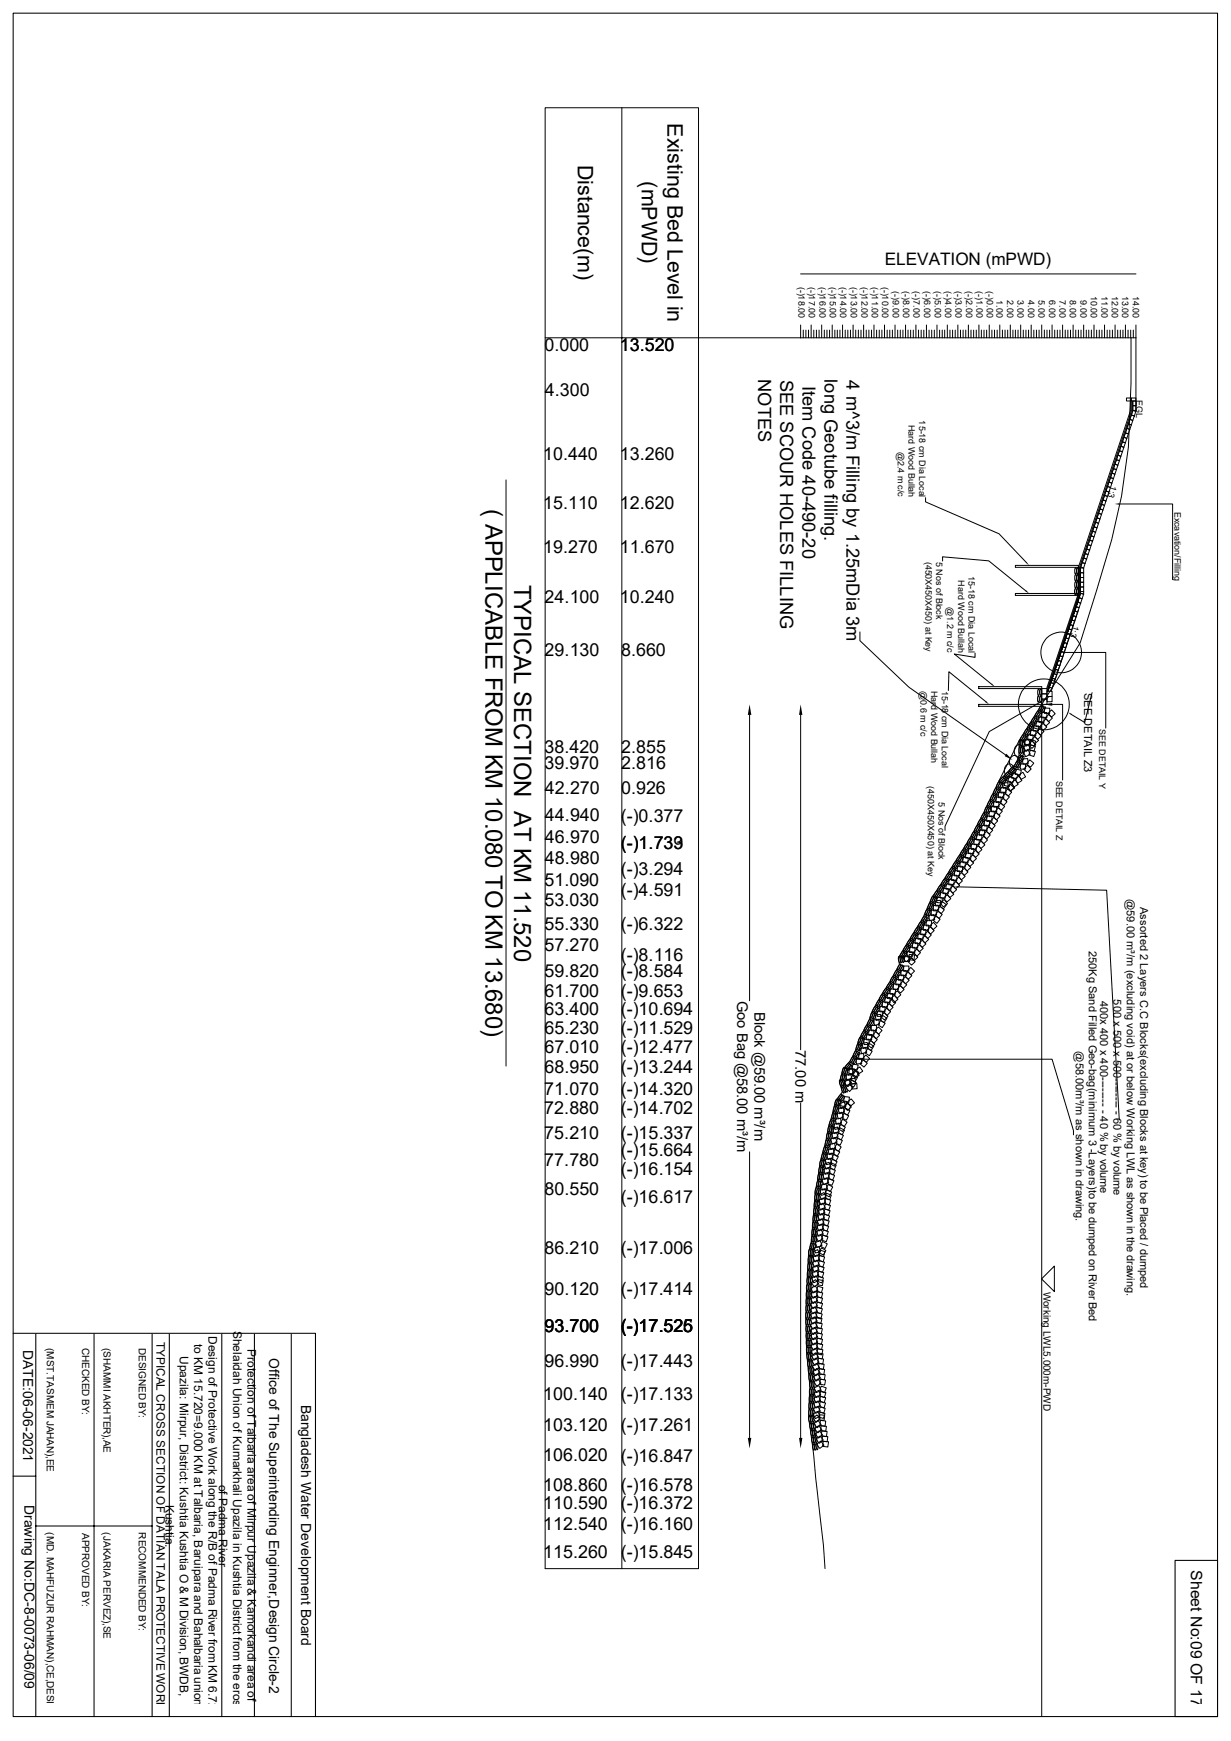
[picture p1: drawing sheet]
<svg xmlns="http://www.w3.org/2000/svg" width="297mm" height="420mm" viewBox="0 0 297 420" stroke-linecap="round" stroke-linejoin="round" font-family="sans-serif">
<defs><g id="words">
<g font-size="5.8">
<text x="117.1" y="122.8" transform="rotate(90 117.1 122.8)">( APPLICABLE FROM KM 10.080 TO KM 13.680)</text>
<text x="124" y="141.1" transform="rotate(90 124 141.1)">TYPICAL SECTION AT KM 11.520</text>
</g>
<g font-size="5.2">
<text x="161.1" y="29.7" transform="rotate(90 161.1 29.7)">Existing Bed Level in</text>
<text x="139.4" y="39.7" transform="rotate(90 139.4 39.7)">Distance(m)</text>
<text x="154.9" y="43.8" transform="rotate(90 154.9 43.8)">(mPWD)</text>
</g>
<g font-size="4.4">
<text x="182.9" y="91.4" transform="rotate(90 182.9 91.4)">NOTES</text>
<text x="188.3" y="91.6" transform="rotate(90 188.3 91.6)">SEE SCOUR HOLES FILLING</text>
<text x="193.6" y="93" transform="rotate(90 193.6 93)">Item Code 40-490-20</text>
<text x="198.9" y="91.5" transform="rotate(90 198.9 91.5)">long Geotube filling.</text>
<text x="204.3" y="91.7" transform="rotate(90 204.3 91.7)">4 m^3/m Filling by 1.25mDia 3m</text>
</g>
<g font-size="4.3">
<text x="131.4" y="84.6">0.000</text>
<text x="149.6" y="84.6">13.520</text>
<text x="131.5" y="95.5">4.300</text>
<text x="131.1" y="111">10.440</text>
<text x="149.6" y="111">13.260</text>
<text x="131.1" y="122.8">15.110</text>
<text x="149.6" y="122.8">12.620</text>
<text x="131.1" y="133.3">19.270</text>
<text x="149.6" y="133.3">11.670</text>
<text x="131.4" y="145.5">24.100</text>
<text x="149.6" y="145.5">10.240</text>
<text x="131.4" y="158.2">29.130</text>
<text x="149.9" y="158.2">8.660</text>
<text x="131.4" y="181.7">38.420</text>
<text x="131.4" y="185.6">39.970</text>
<text x="149.9" y="181.7">2.855</text>
<text x="149.9" y="185.6">2.816</text>
<text x="131.5" y="191.4">42.270</text>
<text x="149.9" y="191.4">0.926</text>
<text x="131.5" y="198.2">44.940</text>
<text x="131.5" y="203.3">46.970</text>
<text x="149.8" y="198.2">(-)0.377</text>
<text x="131.5" y="208.4">48.980</text>
<text x="149.8" y="204.7">(-)1.733</text>
<text x="149.8" y="204.8">(-)1.739</text>
<text x="131.4" y="213.7">51.090</text>
<text x="149.8" y="211.1">(-)3.294</text>
<text x="131.4" y="218.6">53.030</text>
<text x="149.8" y="216.2">(-)4.591</text>
<text x="131.4" y="224.4">55.330</text>
<text x="149.8" y="224.5">(-)6.322</text>
<text x="131.4" y="229.3">57.270</text>
<text x="149.8" y="231.8">(-)8.116</text>
<text x="131.4" y="235.8">59.820</text>
<text x="149.8" y="235.8">(-)8.584</text>
<text x="131.4" y="240.5">61.700</text>
<text x="131.4" y="244.8">63.400</text>
<text x="149.8" y="240.6">(-)9.653</text>
<text x="149.8" y="244.9">(-)10.694</text>
<text x="131.4" y="249.5">65.230</text>
<text x="149.8" y="249.5">(-)11.529</text>
<text x="131.4" y="254">67.010</text>
<text x="149.8" y="254">(-)12.477</text>
<text x="131.4" y="258.9">68.950</text>
<text x="149.8" y="258.9">(-)13.244</text>
<text x="131.3" y="264.2">71.070</text>
<text x="131.3" y="268.8">72.880</text>
<text x="149.8" y="264.2">(-)14.320</text>
<text x="149.8" y="268.8">(-)14.702</text>
<text x="131.3" y="274.7">75.210</text>
<text x="149.8" y="274.7">(-)15.337</text>
<text x="131.3" y="281.2">77.780</text>
<text x="149.8" y="278.9">(-)15.664</text>
<text x="149.8" y="283.5">(-)16.154</text>
<text x="131.4" y="288.2">80.550</text>
<text x="149.8" y="290.3">(-)16.617</text>
<text x="131.4" y="302.5">86.210</text>
<text x="149.8" y="302.5">(-)17.006</text>
<text x="131.4" y="312.4">90.120</text>
<text x="149.8" y="312.4">(-)17.414</text>
<text x="131.4" y="321.4">93.700</text>
<text x="149.8" y="321.3">(-)17.526</text>
<text x="149.8" y="321.4">(-)17.525</text>
<text x="131.4" y="329.7">96.990</text>
<text x="149.8" y="329.8">(-)17.443</text>
<text x="131.1" y="337.7">100.140</text>
<text x="149.8" y="337.7">(-)17.133</text>
<text x="131.1" y="345.2">103.120</text>
<text x="149.8" y="345.3">(-)17.261</text>
<text x="131.1" y="352.6">106.020</text>
<text x="149.8" y="352.6">(-)16.847</text>
<text x="131.1" y="359.7">108.860</text>
<text x="149.8" y="359.7">(-)16.578</text>
<text x="131.1" y="364.1">110.590</text>
<text x="149.8" y="364.2">(-)16.372</text>
<text x="131.1" y="369">112.540</text>
<text x="149.8" y="369.1">(-)16.160</text>
<text x="131.1" y="375.9">115.260</text>
<text x="149.8" y="375.9">(-)15.845</text>
</g>
<text font-size="4.1" x="213.4" y="64">ELEVATION (mPWD)</text>
<text font-size="3.8" x="287.3" y="378.8" transform="rotate(90 287.3 378.8)">Sheet No:09 OF 17</text>
<g font-size="3.6">
<text x="177.8" y="241.5" transform="rotate(90 177.8 241.5)">Goo Bag @58.00 m³/m</text>
<text x="182.1" y="244.1" transform="rotate(90 182.1 244.1)">Block @59.00 m³/m</text>
<text x="191.9" y="253.3" transform="rotate(90 191.9 253.3)">77.00 m</text>
</g>
<g font-size="3.3">
<text x="5.6" y="325.7" transform="rotate(90 5.6 325.7)">DATE:06-06-2021</text>
<text x="65" y="327.7" transform="rotate(90 65 327.7)">Office of The Superintending Enginner,Design Circle-2</text>
<text x="72.7" y="338.8" transform="rotate(90 72.7 338.8)">Bangladesh Water Development Board</text>
<text x="5.9" y="363" transform="rotate(90 5.9 363)">Drawing No:DC-8-0073-06/09</text>
</g>
<g font-size="2.9">
<text x="50.3" y="322.3" transform="rotate(90 50.3 322.3)">Design of Protective Work along the R/B of Padma River from KM 6.720</text>
<text x="56.3" y="321" transform="rotate(90 56.3 321)">Shelaidah Union of Kumarkhali Upazila in Kushtia District from the erosion</text>
<text x="43.4" y="327.1" transform="rotate(90 43.4 327.1)">Upazila: Mirpur, District: Kushtia Kushtia O &amp; M Division, BWDB,</text>
<text x="46.8" y="324.1" transform="rotate(90 46.8 324.1)">to KM 15.720=9.000 KM at Talbaria, Baruipara and Bahalbaria union,</text>
<text x="59.7" y="325.5" transform="rotate(90 59.7 325.5)">Protection of Talbaria area of Mirpur Upazila &amp; Kamorkandi area of</text>
<text x="52.8" y="358.1" transform="rotate(90 52.8 358.1)">of Padma River</text>
<text x="40" y="363" transform="rotate(90 40 363)">Kushtia.</text>
</g>
<text font-size="2.8" x="37.8" y="323.6" transform="rotate(90 37.8 323.6)">TYPICAL CROSS SECTION OF DATIAN TALA PROTECTIVE WORK</text>
<g font-size="2.7">
<text x="261.5" y="167.2" transform="rotate(90 261.5 167.2)">SEE DETAIL Z3</text>
<text x="271.9" y="216.9" transform="rotate(90 271.9 216.9)">@59.00 m³/m (excluding void) at or below Working LWL as shown in the drawing.</text>
<text x="275.1" y="218.8" transform="rotate(90 275.1 218.8)">Assorted 2 Layers C.C Blocks(excluding Blocks at key) to be Placed / dumped</text>
<text x="262.7" y="229.4" transform="rotate(90 262.7 229.4)">250Kg Sand Filled Geo-bag(minimum 3 -Layers)to be dumped on River Bed</text>
<text x="265.5" y="241.5" transform="rotate(90 265.5 241.5)">400x 400 x 400-------- - 40 % by volume</text>
<text x="268.6" y="241.1" transform="rotate(90 268.6 241.1)">500 x 500 x 500-------- - 60 % by volume</text>
<text x="259.5" y="253.6" transform="rotate(90 259.5 253.6)">@58.00m³/m as shown in drawing.</text>
</g>
<g font-size="2.4">
<text x="251.8" y="311.6" transform="rotate(90 251.8 311.6)">Working LWL5.000m-PWD</text>
<text x="11.3" y="325.2" transform="rotate(90 11.3 325.2)">(MST.TASMEM JAHAN),EE</text>
<text x="19.9" y="325.2" transform="rotate(90 19.9 325.2)">CHECKED BY:</text>
<text x="25" y="325.2" transform="rotate(90 25 325.2)">(SHAMMI AKHTER),AE</text>
<text x="33.5" y="325.1" transform="rotate(90 33.5 325.1)">DESIGNED BY:</text>
<text x="11.3" y="369.7" transform="rotate(90 11.3 369.7)">(MD. MAHFUZUR RAHMAN),CE,DESIGN</text>
<text x="19.9" y="369.8" transform="rotate(90 19.9 369.8)">APPROVED BY:</text>
<text x="25" y="369.7" transform="rotate(90 25 369.7)">(JAKARIA PERVEZ),SE</text>
<text x="33.5" y="369.7" transform="rotate(90 33.5 369.7)">RECOMMENDED BY:</text>
</g>
<g font-size="2.2">
<text x="192.6" y="69.1" transform="rotate(90 192.6 69.1)">(-)18.00</text>
<text x="195.2" y="69.1" transform="rotate(90 195.2 69.1)">(-)17.00</text>
<text x="197.7" y="69.1" transform="rotate(90 197.7 69.1)">(-)16.00</text>
<text x="200.2" y="69.1" transform="rotate(90 200.2 69.1)">(-)15.00</text>
<text x="202.7" y="69.1" transform="rotate(90 202.7 69.1)">(-)14.00</text>
<text x="205.3" y="69.1" transform="rotate(90 205.3 69.1)">(-)13.00</text>
<text x="207.8" y="69.1" transform="rotate(90 207.8 69.1)">(-)12.00</text>
<text x="210.3" y="69.1" transform="rotate(90 210.3 69.1)">(-)11.00</text>
<text x="212.9" y="69.1" transform="rotate(90 212.9 69.1)">(-)10.00</text>
<text x="215.4" y="70.3" transform="rotate(90 215.4 70.3)">(-)9.00</text>
<text x="217.9" y="70.3" transform="rotate(90 217.9 70.3)">(-)8.00</text>
<text x="220.4" y="70.3" transform="rotate(90 220.4 70.3)">(-)7.00</text>
<text x="223" y="70.3" transform="rotate(90 223 70.3)">(-)6.00</text>
<text x="225.5" y="70.3" transform="rotate(90 225.5 70.3)">(-)5.00</text>
<text x="228" y="70.3" transform="rotate(90 228 70.3)">(-)4.00</text>
<text x="230.5" y="70.3" transform="rotate(90 230.5 70.3)">(-)3.00</text>
<text x="233.1" y="70.3" transform="rotate(90 233.1 70.3)">(-)2.00</text>
<text x="235.6" y="70.3" transform="rotate(90 235.6 70.3)">(-)1.00</text>
<text x="238.1" y="70.3" transform="rotate(90 238.1 70.3)">(-)0.00</text>
<text x="263.2" y="71.3" transform="rotate(90 263.2 71.3)">10.00</text>
<text x="265.7" y="71.3" transform="rotate(90 265.7 71.3)">11.00</text>
<text x="268.3" y="71.3" transform="rotate(90 268.3 71.3)">12.00</text>
<text x="270.8" y="71.3" transform="rotate(90 270.8 71.3)">13.00</text>
<text x="273.3" y="71.3" transform="rotate(90 273.3 71.3)">14.00</text>
<text x="240.5" y="72.5" transform="rotate(90 240.5 72.5)">1.00</text>
<text x="243" y="72.5" transform="rotate(90 243 72.5)">2.00</text>
<text x="245.5" y="72.5" transform="rotate(90 245.5 72.5)">3.00</text>
<text x="248" y="72.5" transform="rotate(90 248 72.5)">4.00</text>
<text x="250.6" y="72.5" transform="rotate(90 250.6 72.5)">5.00</text>
<text x="253.1" y="72.5" transform="rotate(90 253.1 72.5)">6.00</text>
<text x="255.6" y="72.5" transform="rotate(90 255.6 72.5)">7.00</text>
<text x="258.1" y="72.5" transform="rotate(90 258.1 72.5)">8.00</text>
<text x="260.7" y="72.5" transform="rotate(90 260.7 72.5)">9.00</text>
<text x="221.7" y="101.4" transform="rotate(90 221.7 101.4)">15-18 cm Dia Local</text>
<text x="274.1" y="96.6" transform="rotate(90 274.1 96.6)">EGL</text>
<text x="219.2" y="102.5" transform="rotate(90 219.2 102.5)">Hard Wood Bullah</text>
<text x="216.6" y="108.9" transform="rotate(90 216.6 108.9)">@2.4 m c/c</text>
<text x="268.1" y="117" transform="rotate(108 268.1 117)">1:3</text>
<text x="283.4" y="123.4" transform="rotate(90 283.4 123.4)">Excavation/Filling</text>
<text x="223.3" y="135.5" transform="rotate(90 223.3 135.5)">(450X450X450) at Key</text>
<text x="225.8" y="135.5" transform="rotate(90 225.8 135.5)">5 Nos of Block</text>
<text x="231.1" y="140" transform="rotate(90 231.1 140)">Hard Wood Bullah</text>
<text x="233.7" y="138.9" transform="rotate(90 233.7 138.9)">15-18 cm Dia Local</text>
<text x="228.5" y="146.4" transform="rotate(90 228.5 146.4)">@1.2 m c/c</text>
<text x="259" y="150.7" transform="rotate(108 259 150.7)">1:3</text>
<text x="222.1" y="166.7" transform="rotate(90 222.1 166.7)">@0.6 m c/c</text>
<text x="224.7" y="166.7" transform="rotate(90 224.7 166.7)">Hard Wood Bullah</text>
<text x="227.2" y="166.6" transform="rotate(90 227.2 166.6)">15-18 cm Dia Local</text>
<text x="265.2" y="175.8" transform="rotate(90 265.2 175.8)">SEE DETAIL Y</text>
<text x="223.9" y="189.6" transform="rotate(90 223.9 189.6)">(450X450X450) at Key</text>
<text x="254.8" y="188.3" transform="rotate(90 254.8 188.3)">SEE DETAIL Z</text>
<text x="226.4" y="193.5" transform="rotate(90 226.4 193.5)">5 Nos of Block</text>
</g>
</g></defs>
<g fill="none" stroke="#000" stroke-width=".24">
<path d="M131.5 26h37v352.4h-37zM150 26v352.4M193.2 66.1h80.9M193.2 78.4v3.1M193.8 79.6v1.9M194.4 79.6v1.9M195.1 79.6v1.9M195.7 78.4v3.1M196.3 79.6v1.9M197 79.6v1.9M197.6 79.6v1.9M198.2 78.4v3.1"/>
<path d="M198.9 79.6v1.9M199.5 79.6v1.9M200.2 79.6v1.9M200.8 78.4v3.1M201.4 79.6v1.9M202 79.6v1.9M202.6 79.6v1.9M203.3 78.4v3.1M203.9 79.6v1.9M204.6 79.6v1.9M205.2 79.6v1.9M205.8 78.4v3.1"/>
<path d="M206.5 79.6v1.9M207.1 79.6v1.9M207.7 79.6v1.9M208.4 78.4v3.1M209 79.6v1.9M209.6 79.6v1.9M210.3 79.6v1.9M210.9 78.4v3.1M211.5 79.6v1.9M212.1 79.6v1.9M212.8 79.6v1.9M213.4 78.4v3.1"/>
<path d="M214 79.6v1.9M214.7 79.6v1.9M215.3 79.6v1.9M215.9 78.4v3.1M216.6 79.6v1.9M217.2 79.6v1.9M217.8 79.6v1.9M218.5 78.4v3.1M219.1 79.6v1.9M219.7 79.6v1.9M220.3 79.6v1.9M221 78.4v3.1"/>
<path d="M221.6 79.6v1.9M222.2 79.6v1.9M222.9 79.6v1.9M223.5 78.4v3.1M224.2 79.6v1.9M224.8 79.6v1.9M225.4 79.6v1.9M226.1 78.4v3.1M226.7 79.6v1.9M227.3 79.6v1.9M227.9 79.6v1.9M228.6 78.4v3.1"/>
<path d="M229.2 79.6v1.9M229.8 79.6v1.9M230.5 79.6v1.9M231.1 78.4v3.1M231.7 79.6v1.9M232.4 79.6v1.9M233 79.6v1.9M233.6 78.4v3.1M234.3 79.6v1.9M234.9 79.6v1.9M235.5 79.6v1.9M236.2 78.4v3.1"/>
<path d="M236.8 79.6v1.9M237.4 79.6v1.9M238 79.6v1.9M238.7 78.4v3.1M239.3 79.6v1.9M239.9 79.6v1.9M240.6 79.6v1.9M241.2 78.4v3.1M241.9 79.6v1.9M242.5 79.6v1.9M243.1 79.6v1.9M243.8 78.4v3.1"/>
<path d="M244.4 79.6v1.9M245 79.6v1.9M245.6 79.6v1.9M246.3 78.4v3.1M246.9 79.6v1.9M247.5 79.6v1.9M248.2 79.6v1.9M248.8 78.4v3.1M249.4 79.6v1.9M250.1 79.6v1.9M250.7 79.6v1.9M251.3 78.4v3.1"/>
<path d="M252 79.6v1.9M252.6 79.6v1.9M253.2 79.6v1.9M253.8 78.4v3.1M254.5 79.6v1.9M255.1 79.6v1.9M255.7 79.6v1.9M256.4 78.4v3.1M257 79.6v1.9M257.6 79.6v1.9M258.3 79.6v1.9M258.9 78.4v3.1"/>
<path d="M259.5 79.6v1.9M260.2 79.6v1.9M260.8 79.6v1.9M261.5 78.4v3.1M262.1 79.6v1.9M262.7 79.6v1.9M263.3 79.6v1.9M263.9 78.4v3.1M264.6 79.6v1.9M265.2 79.6v1.9M265.9 79.6v1.9M266.5 78.4v3.1"/>
<path d="M267.1 79.6v1.9M267.8 79.6v1.9M268.4 79.6v1.9M269 78.4v3.1M269.7 79.6v1.9M270.3 79.6v1.9M270.9 79.6v1.9M271.5 78.4v3.1M272.2 79.6v1.9M272.8 79.6v1.9M273.4 79.6v1.9M274.1 78.4v20.6"/>
<path d="M131.5 81.5h61.7M193.2 81.5h80.9M271.8 96h1.1v.7h-1.1zM272.8 96.7v2.2l-12.6 38M272.9 81.5v10.9l-.7 15.5-1.6 11.8-2.4 10.5-3.6 12.2-4 12.7-14.7 23.5-.1 3.9-.9 1.9-3.9 3.9a167.2 167.2 0 0 1-16.1 28.1l-2.2 4.9-6 9.8 .3 1.6-6.6 11.3-.8 2.3-2.4 4.6-.9 2.7-1.1 2.2-1.9 2.2-.8 3.1 .7 2.3-1.7 2.3-.8 3.5-.8 2.4-.8 4.2-1.2 4.5-1.2 6.8-1 12.3-.6 2.5-.3 8-.2 .5a149.1 149.1 0 0 0 .8 24.2l-.3 7.5 1.2 9.2 2.4 21.5 .4 5.6M272.9 96h1.2v.7h-1.2zM273 96.7v2.3l-12.6 37.9v6.3l-7.8 23.5M273.3 96.7v2.3l-12.6 37.9v6.4M273.3 96.7v1.2h.8v1.1h-.8v-1.1h.8v-1.2zM273.3 99l-.3 1.1 .7 .2-.4 1.1-.7-.2-.4 1.1 .8 .2-.4 1.1-.7-.3-.4 1.1 .7 .2-.3 1.1-.8-.2-.3 1.1 .7 .2-.4 1.1-.7-.2-.3 1.1 .7 .2-.4 1.1-.7-.3-.3 1.1 .7 .2-.4 1.1-.7-.2-.4 1.1 .8 .2-.4 1.1-.7-.3-.4 1.1 .7 .2-.3 1.1-.8-.2-.3 1 .7 .3-.4 1.1-.7-.3-.3 1.1 .7 .3-.4 1.1-.7-.3-.3 1.1 .7 .2-.4 1.1-.7-.2-.4 1 .8 .3-.4 1.1-.7-.3-.4 1.1 .7 .2-.3 1.1-.8-.2-.3 1 .7 .3-.4 1.1-.7-.3 .4-1.1 .7 .3 .4-1.1-.8-.2 .4-1.1 .7 .2 .4-1-.7-.3 .3-1.1 .8 .3 .3-1.1-.7-.2 .4-1.1 .7 .2 .3-1-.7-.3 .4-1.1 .7 .3 .3-1.1-.7-.3 .4-1.1 .7 .3 .4-1.1-.8-.2 .4-1.1 .7 .2 .4-1-.7-.3 .3-1 .8 .2 .3-1.1-.7-.2 .4-1.1 .7 .2 .3-1-.7-.3 .4-1 .7 .2 .3-1.1-.7-.2 .4-1.1 .7 .2 .4-1.1-.8-.2 .4-1.1 .7 .2 .4-1-.7-.3 .3-1 .8 .2 .3-1.1-.7-.2 .4-1.1 .7 .2 .3-1zM274.1 99l-.1 .3M122.1 115.8v141.4"/>
<path d="M223.3 120.1v1l17.7 7.7 6.6 6.9M227.4 135.3v-1l11.1 1 9 7.2M245 136.4h15.2v7.2h-15.2v-.4h15.2v-6.3h-15.2zM259.5 136.9a1.3 1.3 0 0 1-.1 1.6l-.1-1zM259.5 138.6a1.3 1.3 0 0 1-.1 1.5l-.1-1zM259.9 138.6a1.3 1.3 0 0 1-.1 1.6l-.1-1zM260 136.9a1.3 1.3 0 0 1-.1 1.6l-.1-1zM260.7 137h.8v1.2h-.8v1.1h.8v1.2h-.8v1.1h.8v1.1h-.8v-1.1h.8v-1.1h-.8v-1.2h.8v-1.1h-.8zM262.5 131.4l.7 .2-.3 1.1-.7-.2-.4 1.1 .7 .2-.3 1.1-.7-.3-.4 1.1 .7 .2-.3 1.1-.8-.2 .4-1.1 .7 .2 .4-1-.7-.3 .3-1 .7 .2 .4-1.1-.7-.2zM262.9 130.3l.7 .3-.4 1-.7-.2zM263.2 129.2l.7 .3-.3 1.1-.7-.3zM270 121.6h12.9v18.2"/>
<path d="M207.5 152.4v2.2l11.8 11.2 23.3 16.3M235.2 157.6v1l-4.9-.8 8.9 7.2M257 157.4h9.8v18.2M259.5 141.9a1.3 1.3 0 0 1-.1 1.6l-.2-1zM259.5 140.3a1.3 1.3 0 0 1-.1 1.5l-.1-1zM259.9 140.3a1.3 1.3 0 0 1-.1 1.5l-.1-1zM259.9 141.9a1.3 1.3 0 0 1-.1 1.6l-.1-1zM260.2 147.2l-6.6 19.6M260.2 144.8l-7.3 22M260.2 143.2l-7.7 22.9M260.7 141.6l-.1 .2M261.5 142.7v.6l-.8-.2-.4 1.1 .8 .2-.4 1.1-.7-.2-.4 1 .7 .3-.3 1.1-.7-.3-.4 1.1 .7 .3-.3 1-.7-.2-.4 1.1 .7 .2-.3 1.1-.7-.3-.4 1.1 .7 .3-.3 1-.8-.2-.3 1.1 .7 .2-.4 1.1-.7-.3-.4 1.1 .8 .3-.4 1.1-.7-.3-.4 1.1 .7 .3-.3 1-.7-.2-.4 1.1 .7 .2-.3 1.1-.7-.3-.4 1.1 .7 .2-.3 1.1-.8-.2-.3 1.1 .7 .2 .4-1.1-.8-.2 .4-1.1 .7 .2 .4-1-.7-.3 .3-1 .7 .2 .4-1.1-.7-.2 .3-1.1 .7 .3 .4-1.1-.7-.3 .3-1.1 .8 .3 .3-1.1-.7-.3 .4-1 .7 .2 .4-1.1-.8-.2 .4-1.1 .7 .3 .4-1.1-.7-.3 .3-1 .7 .2 .4-1.1-.7-.2 .3-1.1 .7 .3 .4-1.1-.7-.3 .3-1.1 .7 .3 .4-1.1-.7-.2 .3-1.1 .8 .2 .4-1.1-.8-.2-7.9 23.7"/>
<path d="M180.8 172.5v68.9M193.2 172.5v80.7M228.8 166.6l.1-4.5 9 7.2M245.9 178.6l-4.9 9.7M246.1 178.5a1.3 1.3 0 0 1-.1 1.6l-.1-1zM246.5 178.5a1.3 1.3 0 0 1-.1 1.6l-.1-1zM246.7 177.4l.3-.2a1.37 1.37 0 0 1-.8 1.4zM247 178.5a1.3 1.3 0 0 1-.1 1.6l-.1-1zM247 178.9l1.1-.6 .6 1.1-1.1 .6zM247.1 177.6l.3-.2a1.37 1.37 0 0 1-.9 1.4zM247.3 178.3l1.3 .1-.1 1.2h-1.2zM247.4 177.8l.3-.1a1.37 1.37 0 0 1-.8 1.3z"/>
<path d="M247.6 175.9l.3-.1a1.37 1.37 0 0 1-.8 1.3zM248 176.2l.2-.2a1.37 1.37 0 0 1-.8 1.4zM248 177.2l1.3 .1-.1 1.3-1.3-.1zM248.1 179.6l.9-.9 .9 1-.9 .9zM248.4 176.4l.2-.2a1.37 1.37 0 0 1-.8 1.4zM248.5 174.5l.3-.2a1.37 1.37 0 0 1-.9 1.4zM248.6 179.7l1.2 .3-.3 1.2-1.3-.3zM248.7 176.2h1.2v1.3l-1.3-.1zM248.7 178.4l1.2 .4-.4 1.2-1.2-.4zM248.8 178.5l.9-.8 .9 .9-1 .9zM248.9 174.8l.2-.2a1.37 1.37 0 0 1-.8 1.3zM249.3 175l.2-.2a1.37 1.37 0 0 1-.8 1.3z"/>
<path d="M249.3 175.1h1.3l-.1 1.3h-1.2zM249.4 173.1l.2-.2a1.37 1.37 0 0 1-.8 1.4zM249.4 177.5l1-.9 .8 .9-.9 .9zM249.8 173.3l.2-.2a1.37 1.37 0 0 1-.8 1.4zM250 174l1.2 .1v1.2h-1.3zM250.1 176.4l.9-.9 .9 .9-.9 .9zM250.1 173.6l.3-.2a1.37 1.37 0 0 1-.8 1.4zM250.3 171.7l.2-.2a1.37 1.37 0 0 1-.8 1.3zM250.5 167.8a1.3 1.3 0 0 1-.1 1.6l-.1-1zM250.6 166.2a1.3 1.3 0 0 1-.1 1.6l-.1-1zM250.7 171.9l.2-.2a1.37 1.37 0 0 1-.8 1.4zM250.7 173h1.2v1.3l-1.3-.1z"/>
<path d="M250.8 175.3l.9-.8 .9 .9-1 .8zM251 172.1l.3-.1a1.37 1.37 0 0 1-.8 1.3zM251.1 167.9a1.3 1.3 0 0 1-.1 1.5l-.1-1zM251.1 166.2a1.3 1.3 0 0 1-.1 1.5l-.1-.9zM251.2 170.2l.3-.1a1.37 1.37 0 0 1-.8 1.3zM251.3 171.9h1.3v1.3l-1.3-.1zM251.3 168.7h1.3v1.2h-1.3zM251.3 167.4h1.3v1.3h-1.3zM251.3 166.1h1.3v1.3h-1.3zM251.3 166.1h-15.2v-.4l15.2-.1v248.5M251.3 169.9h-15.2v.5h15.2M251.5 174.2l.9-.8 .8 .9-.9 .9z"/>
<path d="M251.5 170.5l.3-.2a1.37 1.37 0 0 1-.8 1.4zM252 170.8l1.3 .1-.1 1.2h-1.2zM252.1 170.6l.1-.1a1.37 1.37 0 0 1-.8 1.4l.2-.7zM252.1 173.2l1-.9 .8 .9-.9 .9zM252.5 168.5l-13.8 8-10.7 22.8v1M252.6 168h1.2v1.3h-1.2zM252.6 166.8h1.2v1.2h-1.2zM252.8 172.1l.9-.9 .9 1-.9 .8zM253.9 169.9h2.5v18.3M263.5 167.1l-1.8 7.2-3.3-2M235.8 199.1h.1a1.36 1.36 0 0 1-.7 1.4v-.5zM236.1 199.3h.2a1.36 1.36 0 0 1-.8 1.4l.1-.5z"/>
<path d="M236.5 197.7l.1-.1a1.36 1.36 0 0 1-.7 1.5l.1-.6zM236.5 199.6l.1-.1a1.36 1.36 0 0 1-.7 1.5l.1-.6zM236.9 199.1h1.2l.1 1.3h-1.3zM236.9 197.9l.1-.1a1.36 1.36 0 0 1-.7 1.5v-.5zM237.3 198.1l.1-.1a1.36 1.36 0 0 1-.7 1.5v-.5zM237.3 196.2l.1-.1a1.36 1.36 0 0 1-.7 1.5l.1-.5zM237.4 198h1.3l.1 1.2-1.3 .1zM237.7 196.4l.1-.1a1.36 1.36 0 0 1-.7 1.5l.1-.5zM238 194.6h.1a1.54 1.54 0 0 1-.5 1.5v-.5zM238 196.9l1.3-.1 .1 1.3-1.3 .1zM238.1 196.6l.1-.1a1.36 1.36 0 0 1-.7 1.5v-.6zM238.4 194.8l.1-.1a1.54 1.54 0 0 1-.5 1.6v-.6z"/>
<path d="M238.6 195.7h1.3v1.2l-1.2 .1zM238.6 199.4l.9 .9-.8 .9-1-.8zM238.6 193.3l.3-.2a1.31 1.31 0 0 1-.6 1.4v-.4zM238.8 194.9h.1a1.54 1.54 0 0 1-.5 1.5v-.5zM239 193.5l.3-.2a1.31 1.31 0 0 1-.7 1.4v-.4zM239.1 194.6l1.3-.1 .1 1.3h-1.3zM239.2 198.3l.9 .9-.8 .9-1-.9zM239.4 191.8l.2-.2a1.31 1.31 0 0 1-.6 1.4v-.4zM239.4 193.7l.2-.2a1.31 1.31 0 0 1-.6 1.4v-.5zM239.7 193.5l1.3-.1v1.2l-1.2 .1zM239.8 192l.2-.2a1.31 1.31 0 0 1-.6 1.4v-.5zM239.8 197.2l.9 .8-.8 1-1-.9z"/>
<path d="M240.1 190.3l.3-.2a1.31 1.31 0 0 1-.7 1.4v-.4zM240.2 192.2l.2-.2a1.31 1.31 0 0 1-.6 1.4v-.4zM240.3 192.3l1.2-.1 .1 1.3-1.3 .1zM240.4 196l.9 .8-.8 1-1-.9zM240.5 190.5l.2-.2a1.31 1.31 0 0 1-.6 1.4v-.4zM240.8 188.8l.3-.2a1.31 1.31 0 0 1-.6 1.4v-.5zM240.8 191.2l1.3-.1 .1 1.3h-1.3zM240.9 190.7l.2-.2a1.31 1.31 0 0 1-.6 1.4v-.5zM240.9 194.9l1 .8-.9 .9-.9-.8zM241.2 189l.3-.2a1.31 1.31 0 0 1-.7 1.4v-.5zM241.4 190l1.2-.1 .1 1.3-1.2 .1zM241.5 187.9l.7-.5a1.37 1.37 0 0 1-1.1 1.2z"/>
<path d="M241.5 193.7l.9 .9-.8 .9-1-.9zM241.6 189.1l.3-.2a1.31 1.31 0 0 1-.6 1.5v-.5zM241.8 188.2l.7-.5a1.37 1.37 0 0 1-1.1 1.1zM241.9 188.9l1.3-.1 .1 1.3-1.3 .1zM242 192.6l1 .8-.9 1-.9-.9zM242.1 188.5l.7-.5a1.37 1.37 0 0 1-1 1.1zM242.6 188.3l1.2 .3-.3 1.2-1.2-.3zM242.6 191.4l.9 .8-.8 1-.9-.8zM242.7 186.7l.7-.5a1.37 1.37 0 0 1-1.1 1.2zM242.7 184.7a1.09 1.09 0 0 1 1.3-.3 1.09 1.09 0 0 1 .6 1.1 1.33 1.33 0 0 1-.2 1.4 1.33 1.33 0 0 1-1.5 .3l-.5-.6-.1-.8zM243 187l.7-.5a1.37 1.37 0 0 1-1.1 1.2zM243.1 189.7l1-.7 .7 1.1-1.1 .7z"/>
<path d="M243.1 190.3l1 .8-.9 1-.9-.8zM243.2 187.3l.8-.5a1.37 1.37 0 0 1-1.1 1.2zM243.5 187.4l1.2 .3-.4 1.2-1.2-.3zM243.7 189.1l.9 .9-.8 .9-1-.8zM243.8 185.5l.7-.5a1.37 1.37 0 0 1-1 1.1zM243.9 182.7a1.09 1.09 0 0 1 1.3-.4 1.09 1.09 0 0 1 .7 1.1 1.33 1.33 0 0 1-.3 1.5 1.33 1.33 0 0 1-1.5 .3l-.4-.6-.2-.8zM244 188.8l1-.7 .7 1.1-1.1 .7zM244.1 185.8l.8-.5a1.37 1.37 0 0 1-1.1 1.1zM244.3 186.4l1.3 .4-.4 1.2-1.2-.3zM244.4 186.1l.8-.6a1.37 1.37 0 0 1-1.1 1.2zM244.8 187.9l1.1-.7 .6 1.1-1 .7zM245.1 180a1.09 1.09 0 0 1 1.2-.3 1.09 1.09 0 0 1 .7 1.1 1.33 1.33 0 0 1-.3 1.5 1.33 1.33 0 0 1-1.5 .2l-.4-.6-.1-.8z"/>
<path d="M245.2 185.5l1.2 .3-.3 1.3-1.2-.3zM245.3 183.8l.2-.2a1.18 1.18 0 0 1-.7 1.3zM245.7 183.9l.2-.2a1.18 1.18 0 0 1-.7 1.4zM245.7 187l1.1-.7 .6 1.1-1.1 .6zM246 180.2a1.3 1.3 0 0 1 0 1.5l-.2-.9zM246 184.1l.3-.2a1.18 1.18 0 0 1-.8 1.4zM246.1 182.1l.1-.1a1.31 1.31 0 0 1-.6 1.5v-.5zM246.1 184.3h1.3v1.2h-1.2zM246.5 180.2a1.3 1.3 0 0 1-.1 1.5l-.1-.9zM246.5 182.2h.1a1.31 1.31 0 0 1-.6 1.4v-.4zM246.7 183.1l1.2-.1 .2 1.2-1.3 .2zM246.9 182.4h.1a1.31 1.31 0 0 1-.6 1.4v-.5z"/>
<path d="M246.9 181.4l1.1-.6 .6 1.1-1.1 .6zM246.9 180.2a1.3 1.3 0 0 1-.1 1.6l-.1-1zM246.9 180.2l1.1-.6 .6 1.1-1.1 .6zM247.9 184.6l.9 .9-.9 .9-.9-.9zM248.5 183.3l.9 .8-.8 1-1-.8zM248.6 180.9l1.2 .4-.4 1.2-1.2-.4zM223.7 219.3h.2a1.32 1.32 0 0 1-.8 1.4zM224.1 219.5h.1a1.32 1.32 0 0 1-.7 1.4zM224.4 217.8h.1a1.32 1.32 0 0 1-.7 1.4zM224.5 219.7l.2-.1a1.32 1.32 0 0 1-.8 1.4zM224.6 219.6l1.2-.1 .2 1.3-1.3 .1zM224.7 218l.2-.1a1.32 1.32 0 0 1-.7 1.4z"/>
<path d="M225 216.2h.2a1.32 1.32 0 0 1-.7 1.4zM225.1 218.5l1.3-.1 .1 1.2-1.2 .2zM225.1 218.1h.2a1.32 1.32 0 0 1-.7 1.4zM225.4 216.4h.2a1.32 1.32 0 0 1-.7 1.4zM225.6 217.3l1.3-.1 .1 1.2-1.2 .2zM225.8 216.6l.2-.1a1.32 1.32 0 0 1-.7 1.4zM225.9 215.1l.2-.2a1.37 1.37 0 0 1-.8 1.3v-.2zM226.1 216.5l1.3 .1-.2 1.2-1.2-.1zM226.2 215.3l.3-.2a1.37 1.37 0 0 1-.8 1.4l-.1-.3zM226.4 219.8l.9 .8-.7 1-1-.8zM226.6 215.5l.2-.2a1.37 1.37 0 0 1-.8 1.4v-.2zM226.8 213.6l.2-.2a1.37 1.37 0 0 1-.8 1.4v-.3z"/>
<path d="M226.8 217.8l1-.8 .8 1-1 .8zM226.9 215.3l1.2 .1-.1 1.3-1.2-.1zM226.9 218.7l.9 .8-.7 .9-1-.8zM227.2 213.9l.2-.2a1.37 1.37 0 0 1-.8 1.4v-.3zM227.4 217.5l.9 .8-.7 1-1-.8zM227.5 214.1l.3-.1a1.37 1.37 0 0 1-.9 1.3v-.2zM227.6 214.3l1.2 .1v1.2h-1.3zM227.6 216.7l1-.9 .8 1-.9 .8zM227.7 212.2l.3-.2a1.37 1.37 0 0 1-.8 1.4zM228.1 212.5l.2-.2a1.37 1.37 0 0 1-.8 1.4zM228.3 213.2l1.2 .1-.1 1.2h-1.2zM228.3 215.6l1-.8 .8 .9-.9 .8z"/>
<path d="M228.4 212.7l.3-.2a1.37 1.37 0 0 1-.8 1.4zM228.6 210.8l.3-.1a1.37 1.37 0 0 1-.8 1.3zM228.9 212.2h1.3v1.3l-1.3-.1zM229 211l.2-.1a1.37 1.37 0 0 1-.8 1.3zM229 214.5l1-.8 .8 .9-.9 .9zM229.4 211.3l.2-.2a1.37 1.37 0 0 1-.8 1.4zM229.5 209.4l.3-.2a1.37 1.37 0 0 1-.8 1.4zM229.6 211.1l1.3 .1-.1 1.2h-1.2zM229.7 213.5l1-.9 .8 1-1 .8zM229.9 209.6l.3-.1a1.37 1.37 0 0 1-.8 1.3zM230.3 209.8l.2-.1a1.37 1.37 0 0 1-.8 1.3zM230.3 210l1.3 .1-.1 1.2h-1.2z"/>
<path d="M230.4 208l.3-.2a1.37 1.37 0 0 1-.8 1.4zM230.4 212.4l1-.8 .8 .9-.9 .9zM230.8 208.2l.3-.2a1.37 1.37 0 0 1-.8 1.4zM231 209h1.2v1.3l-1.3-.1zM231.1 211.3l.9-.8 .9 .9-1 .9zM231.1 208.4l.3-.2a1.37 1.37 0 0 1-.8 1.4zM231.2 214l35.8 .8 3 55.4M231.4 206.5l.2-.1a1.37 1.37 0 0 1-.8 1.3zM231.6 207.9h1.3v1.3h-1.3zM231.7 206.8l.2-.2a1.37 1.37 0 0 1-.8 1.3zM231.8 210.3l.9-.9 .9 1-1 .8zM232.2 206.9l.1-.1a1.37 1.37 0 0 1-.8 1.4l.2-.7z"/>
<path d="M232.3 206.8l1.3 .1v1.3l-1.3-.1zM232.4 205l.1-.1a1.37 1.37 0 0 1-.8 1.4l.2-.7zM232.5 209.2l.9-.9 .8 1-.9 .8zM232.6 205.4l.2-.2a1.37 1.37 0 0 1-.8 1.3zM233 205.6l.2-.2a1.37 1.37 0 0 1-.8 1.4zM233 205.8h1.3l-.1 1.3-1.2-.1zM233.1 203.7l.3-.2a1.37 1.37 0 0 1-.8 1.4zM233.1 208.1l1-.8 .8 .9-.9 .8zM233.5 203.9l.2-.1a1.37 1.37 0 0 1-.8 1.3zM233.7 204.7h1.2v1.3l-1.3-.1zM233.8 207.1l.9-.9 .9 .9-.9 .9zM233.8 204.1l.3-.1a1.37 1.37 0 0 1-.8 1.3z"/>
<path d="M233.9 202.3l.3-.2a1.37 1.37 0 0 1-.8 1.4zM234.3 202.5l.3-.2a1.37 1.37 0 0 1-.8 1.4zM234.4 203.6l1.2 .1-.1 1.2h-1.2zM234.5 206l.9-.9 .9 .9-.9 .8zM234.7 202.7l.3-.2a1.37 1.37 0 0 1-.8 1.4zM234.8 200.8l.3-.2a1.31 1.31 0 0 1-.8 1.3zM235 202.5h1.3v1.3h-1.3zM235.1 204.9l1-.9 .8 1-.9 .8zM235.2 201l.2-.2a1.31 1.31 0 0 1-.7 1.3zM235.5 201.2l.3-.2a1.31 1.31 0 0 1-.8 1.4zM235.6 201.4h1.3v1.2h-1.3zM235.8 203.8l.9-.9 .9 .9-.9 .9z"/>
<path d="M236.3 200.2h1.2l.1 1.3h-1.3zM236.5 202.6l.9-.8 .9 .8-.9 .9zM238 200.5l.9 .9-.8 1-.9-.9zM212.7 240l.2-.2a1.28 1.28 0 0 1-.7 1.4l.1-.5zM213.6 238.5l.3-.1a1.54 1.54 0 0 1-.8 1.3l-.1-.2zM214 238.8l.2-.2a1.54 1.54 0 0 1-.8 1.4v-.3zM214.1 239.6l1.3 .1-.1 1.3-1.3-.1zM214.3 239l.3-.2a1.54 1.54 0 0 1-.8 1.4l-.1-.3zM214.5 237.2l.3-.2a1.54 1.54 0 0 1-.8 1.3l-.1-.2zM214.8 238.5l1.3 .1-.1 1.3-1.3-.1zM214.9 237.4l.3-.2a1.54 1.54 0 0 1-.9 1.4v-.3zM215.2 237.6l.3-.2a1.54 1.54 0 0 1-.8 1.4l-.1-.3z"/>
<path d="M215.3 235.7l.3-.2a1.31 1.31 0 0 1-.8 1.3zM215.5 237.4h1.3v1.3h-1.3zM215.6 239.9l.9-.9 .8 1-.9 .8zM215.7 235.9l.2-.2a1.31 1.31 0 0 1-.7 1.3zM216.1 236.1l.2-.2a1.31 1.31 0 0 1-.7 1.3zM216.1 236.3h1.3v1.3h-1.2zM216.2 234.2l.2-.2a1.28 1.28 0 0 1-.7 1.4v-.5zM216.4 238.7l.9-.9 .8 .9-.8 .9zM216.5 234.4l.3-.2a1.28 1.28 0 0 1-.7 1.4v-.4zM216.7 235.2h1.3v1.3h-1.3zM216.8 230.8a1.36 1.36 0 0 1 .3 1.5 1.63 1.63 0 0 1-.3-1.5zM216.9 234.7l.3-.3a1.28 1.28 0 0 1-.7 1.4v-.4z"/>
<path d="M217 237.6l.8-.9 1 .9-.9 .9zM217 232.7l.3-.2a1.28 1.28 0 0 1-.8 1.4l.1-.4zM217.3 230.7a1.36 1.36 0 0 1 .3 1.5 1.63 1.63 0 0 1-.3-1.5zM217.4 233l.2-.3a1.28 1.28 0 0 1-.7 1.4l.1-.4zM217.4 234.1h1.3v1.3h-1.3zM217.6 236.5l.9-.9 .9 .9-.9 .9zM217.6 229.7l.3-.3a1.38 1.38 0 0 1-.8 1.4zM217.7 230.6a1.36 1.36 0 0 1 .3 1.6 1.63 1.63 0 0 1-.3-1.6zM217.7 233.2l.3-.2a1.28 1.28 0 0 1-.7 1.4v-.5zM217.8 231.1l1-.8 .8 1-1 .7zM218 229.9l.3-.2a1.38 1.38 0 0 1-.8 1.4zM218 233h1.3v1.3h-1.3z"/>
<path d="M218.2 230.7h1.3v1.2h-1.3zM218.2 235.4l.9-.9 .9 .9-.9 .9zM218.4 230.1l.3-.2a1.38 1.38 0 0 1-.9 1.4zM218.5 228.2l.3-.2a1.37 1.37 0 0 1-.8 1.4zM218.9 228.4l.2-.1a1.37 1.37 0 0 1-.8 1.3zM218.9 229.6h1.2v1.2h-1.3zM218.9 234.3l.9-.9 .8 .9-.8 .9zM219 231.9l.9-.8 .9 .9-.9 .8zM219.2 228.6l.3-.1a1.37 1.37 0 0 1-.8 1.3zM219.4 230.3l1.2 .1-.1 1.2-1.3-.1zM219.5 226.7l.1-.1a1.37 1.37 0 0 1-.8 1.4l.2-.8zM219.5 228.5l1.3 .1-.1 1.2h-1.2z"/>
<path d="M219.7 230.8l.9-.8 .8 .9-.8 .9zM219.8 227l.2-.2a1.37 1.37 0 0 1-.8 1.4zM220.1 227.2l.3-.2a1.37 1.37 0 0 1-.8 1.4zM220.2 227.4l1.2 .1v1.2h-1.3zM220.3 225.3l.2-.1a1.37 1.37 0 0 1-.8 1.3zM220.3 229.8l.9-.9 .9 .9-.9 .9zM220.6 225.6l.3-.2a1.37 1.37 0 0 1-.8 1.3zM220.8 226.4h1.3l-.1 1.3-1.2-.1zM221 228.7l.9-.9 .9 1-1 .8zM221.1 225.7l.1-.1a1.37 1.37 0 0 1-.8 1.4l.2-.7zM221.1 223.9l.3-.2a1.37 1.37 0 0 1-.8 1.4zM221.5 225.3h1.3l-.1 1.3h-1.3z"/>
<path d="M221.5 224.2l.3-.2a1.37 1.37 0 0 1-.8 1.3zM221.6 227.7l.9-.9 .9 .9-.9 .9zM221.9 224.4l.2-.2a1.37 1.37 0 0 1-.8 1.4zM222 222.5l.3-.2a1.37 1.37 0 0 1-.8 1.4zM222.2 224.2h1.2v1.3h-1.3zM222.3 226.6l.9-.9 .9 .9-1 .9zM222.4 222.7l.3-.2a1.37 1.37 0 0 1-.8 1.4zM222.8 222.9l.2-.1a1.37 1.37 0 0 1-.8 1.3zM222.8 223.1l1.3 .1-.1 1.3-1.2-.1zM222.9 221.1l.3-.2a1.37 1.37 0 0 1-.8 1.3zM222.9 225.5l1-.9 .8 1-.9 .8zM223.3 221.3l.3-.2a1.37 1.37 0 0 1-.8 1.4z"/>
<path d="M223.5 222.1h1.2v1.3h-1.3zM223.6 224.5l.9-.9 .9 .9-.9 .9zM223.6 221.5l.3-.1a1.37 1.37 0 0 1-.8 1.3zM224.1 220.8l1.2-.2 .2 1.3-1.3 .1zM224.3 223.4l.9-.9 .9 .9-1 .9zM225.8 221l1 .7-.7 1.1-1.1-.8zM203.1 259.2l.1-.1a1.33 1.33 0 0 1-.4 1.5v-.7zM203.5 257.6l.1-.1a1.33 1.33 0 0 1-.4 1.5v-.8zM203.5 259.3l.1-.1a1.33 1.33 0 0 1-.4 1.5v-.7zM204 257.7v-.1a1.33 1.33 0 0 1-.4 1.5l.1-.7zM204 259.4v-.1a1.33 1.33 0 0 1-.4 1.5l.1-.7zM204 259.4l1.2-.3 .4 1.2-1.3 .3z"/>
<path d="M204.2 256.9l.7-.5a1.34 1.34 0 0 1-1 1.2zM204.3 258.2l1.3-.3 .3 1.2-1.2 .3zM204.4 257.8l.1-.1a1.33 1.33 0 0 1-.5 1.5l.1-.7zM204.6 257.2l.6-.5a1.34 1.34 0 0 1-.9 1.2zM204.9 257.5l.6-.6a1.34 1.34 0 0 1-.9 1.2zM205 257.7l1.2 .2-.2 1.2-1.2-.2zM205.5 255.1l.3-.2a1.31 1.31 0 0 1-.7 1.5v-.5zM205.6 259.1l1-.7 .7 1-1 .7zM205.8 256.7l1.3 .2-.3 1.3-1.2-.3zM205.8 259.3l1.1 .6-.7 1.1-1.1-.6zM205.9 255.4l.3-.3a1.31 1.31 0 0 1-.7 1.5v-.5zM206.1 258.1l1.1 .6-.6 1.1-1.1-.6z"/>
<path d="M206.3 253.7l.2-.3a1.31 1.31 0 0 1-.6 1.5v-.5zM206.3 255.5l.2-.2a1.31 1.31 0 0 1-.6 1.5v-.5zM206.4 258.1l1-.7 .8 1-1.1 .7zM206.5 255.4l1.3-.1 .1 1.3-1.3 .1zM206.7 253.8l.2-.2a1.31 1.31 0 0 1-.6 1.5v-.5zM206.8 255.5h47l5.2 17.3v1M206.9 251.9l.2-.1a1.48 1.48 0 0 1-.5 1.5l-.1-.4zM207.1 254l.2-.2a1.31 1.31 0 0 1-.6 1.5v-.5zM207.1 254.3l1.3-.1v1.2l-1.2 .1zM207.3 252l.2-.1a1.48 1.48 0 0 1-.5 1.5v-.4zM207.4 250.3l.2-.1a1.48 1.48 0 0 1-.5 1.5v-.5zM207.6 252.9l1.2-.3 .3 1.3-1.2 .3z"/>
<path d="M207.7 252.1h.2a1.48 1.48 0 0 1-.5 1.5l-.1-.5zM207.9 250.4l.1-.1a1.48 1.48 0 0 1-.5 1.5v-.4zM208 251.7l1.2-.2 .3 1.2-1.3 .2zM208.2 250.5l.2-.1a1.48 1.48 0 0 1-.5 1.6v-.5zM208.3 248.8h.1a1.36 1.36 0 0 1-.7 1.4l.1-.5zM208.3 255.7l1 .8-.9 .9-.9-.8zM208.4 250.7h1.3v1.2l-1.3 .1zM208.7 249h.1a1.36 1.36 0 0 1-.7 1.4l.1-.5zM208.9 254.5l.9 .9-.8 .9-1-.8zM209 247.5l.2-.2a1.18 1.18 0 0 1-.8 1.3zM209 249.6h1.3v1.2l-1.3 .1zM209.1 249.2h.1a1.36 1.36 0 0 1-.7 1.4v-.5z"/>
<path d="M209.3 247.7l.3-.2a1.18 1.18 0 0 1-.8 1.3zM209.4 252.9l1 .7-.6 1.1-1.1-.7zM209.6 248.5h1.2l.1 1.3h-1.3zM209.7 247.9l.3-.2a1.18 1.18 0 0 1-.8 1.3zM209.8 246l.2-.2a1.18 1.18 0 0 1-.7 1.3zM209.8 251.7l1 .7-.7 1-1-.6zM210.1 246.2l.3-.2a1.18 1.18 0 0 1-.8 1.4zM210.1 251l1 .9-.9 .9-.9-.8zM210.2 247.4h1.3v1.2l-1.3 .1zM210.4 244.2l.1-.1a1.44 1.44 0 0 1-.5 1.6v-.5zM210.5 246.4l.3-.2a1.18 1.18 0 0 1-.8 1.4zM210.7 246.1l1.3-.2 .2 1.2-1.2 .3z"/>
<path d="M210.7 249.9l1 .9-.9 .9-.9-.9zM210.8 244.4l.1-.1a1.44 1.44 0 0 1-.5 1.5v-.5zM211 242.9l.3-.2a1.31 1.31 0 0 1-.8 1.4zM211.2 244.9l1.2-.2 .2 1.2-1.2 .3zM211.2 244.5l.1-.1a1.44 1.44 0 0 1-.5 1.6v-.6zM211.3 248.8l.9 .9-.8 .9-1-.8zM211.4 243.1l.3-.2a1.31 1.31 0 0 1-.8 1.4zM211.6 243.9h1.3v1.3h-1.2zM211.8 243.3l.2-.2a1.31 1.31 0 0 1-.7 1.4zM211.9 241.4l.2-.2a1.31 1.31 0 0 1-.7 1.4zM211.9 247.7l.9 .9-.8 .9-1-.8zM212.2 241.6l.3-.2a1.31 1.31 0 0 1-.8 1.4z"/>
<path d="M212.3 242.8h1.2v1.3h-1.2zM212.5 246.2l1.1 .6-.7 1.1-1.1-.7zM212.6 241.9l.3-.3a1.31 1.31 0 0 1-.8 1.4zM212.9 241.7h1.2v1.3h-1.2zM212.9 244.9l1.1 .8-.7 1-1.1-.7zM213.1 240.2l.2-.2a1.28 1.28 0 0 1-.7 1.4v-.5zM213.4 244.3l.8 .9-.8 .9-.9-.9zM213.4 240.4l.3-.2a1.28 1.28 0 0 1-.7 1.4v-.5zM213.5 240.6h1.3v1.3h-1.3zM213.7 243l.9-.9 .9 .9-.9 .9zM214 243.2l.9 .9-.9 .9-.9-.9zM214.3 241.9l.9-.9 .9 .9-.9 .9z"/>
<path d="M214.9 240.9l.9-.8 .9 .9-1 .9zM180.8 277.9v69M193.2 266.1v80.8M198.1 279.7a1.37 1.37 0 0 1-.2 1.6 1.88 1.88 0 0 1 .2-1.6zM198.5 278.3l.1-.1a1.33 1.33 0 0 1-.4 1.5v-.8zM198.5 279.8a1.37 1.37 0 0 1-.2 1.6 1.88 1.88 0 0 1 .2-1.6zM199 276.6h.1a1.38 1.38 0 0 1-.4 1.5l-.1-.5zM199 279.9a1.37 1.37 0 0 1-.2 1.6 1.88 1.88 0 0 1 .2-1.6zM199 278.3a1.33 1.33 0 0 1-.4 1.5v-.7zM199.1 279.7l1.2-.3 .4 1.2-1.3 .4zM199.3 278.5l.1-.1a1.33 1.33 0 0 1-.4 1.5l.1-.8zM199.4 278.5l1.3-.3 .3 1.2-1.2 .3z"/>
<path d="M199.5 274.9a1.43 1.43 0 0 1-.3 1.6 1.94 1.94 0 0 1 .3-1.6zM199.5 276.7a1.38 1.38 0 0 1-.4 1.5 1.76 1.76 0 0 1 .4-1.5zM199.8 273.2a1.43 1.43 0 0 1-.3 1.6 1.94 1.94 0 0 1 .3-1.6zM199.8 277.3l1.2-.3 .3 1.2-1.2 .4zM199.8 276.9l.1-.1a1.38 1.38 0 0 1-.4 1.5l-.1-.5zM199.9 275a1.43 1.43 0 0 1-.3 1.6 1.94 1.94 0 0 1 .3-1.6zM200.1 271.6a1.43 1.43 0 0 1-.3 1.6 1.94 1.94 0 0 1 .3-1.6zM200.1 276.1l1.2-.3 .3 1.2-1.2 .3zM200.2 273.3a1.43 1.43 0 0 1-.3 1.6 1.94 1.94 0 0 1 .3-1.6zM200.3 275a1.43 1.43 0 0 1-.3 1.6 1.94 1.94 0 0 1 .3-1.6zM200.4 274.8l1.1-.4 .5 1.1-1.2 .5zM200.5 270.1l.1-.1a1.44 1.44 0 0 1-.4 1.5l-.1-.4z"/>
<path d="M200.5 271.7a1.43 1.43 0 0 1-.3 1.6 1.94 1.94 0 0 1 .3-1.6zM200.6 273.4a1.43 1.43 0 0 1-.3 1.6 1.94 1.94 0 0 1 .3-1.6zM200.6 273.5l1.2-.4 .4 1.2-1.2 .4zM200.9 272.3l1.2-.4 .4 1.2-1.2 .4zM200.9 279.6l1.1 .6-.7 1.1-1.1-.6zM201 268.5v-.1a1.3 1.3 0 0 1-.3 1.5v-.4zM201 270.3v-.1a1.44 1.44 0 0 1-.4 1.5l-.1-.5zM201 271.7a1.43 1.43 0 0 1-.3 1.6 1.94 1.94 0 0 1 .3-1.6zM201.2 271.2l1.2-.3 .2 1.3-1.2 .3zM201.2 278.4l1.1 .6-.6 1.1-1.1-.6zM201.3 266.9l.1-.1a1.3 1.3 0 0 1-.3 1.5l-.1-.5zM201.3 270.4l.1-.1a1.44 1.44 0 0 1-.4 1.5l-.1-.4z"/>
<path d="M201.4 268.6l.1-.1a1.3 1.3 0 0 1-.3 1.5l-.1-.4zM201.5 277.2l1.1 .7-.6 1.1-1.1-.7zM201.5 270l1.3-.3 .2 1.3-1.2 .2zM201.8 265.2v-.1a1.3 1.3 0 0 1-.3 1.6v-.5zM201.8 267v-.1a1.3 1.3 0 0 1-.3 1.5v-.5zM201.8 268.7l.1-.1a1.3 1.3 0 0 1-.3 1.5l-.1-.4zM201.9 268.7l1.2-.4 .4 1.2-1.2 .4zM201.9 276l1 .7-.6 1-1.1-.6zM202.1 265.3l.1-.1a1.3 1.3 0 0 1-.3 1.5l-.1-.4zM202.1 274.6l1.1 .5-.5 1.2-1.2-.6zM202.2 267h.1a1.3 1.3 0 0 1-.3 1.5l-.1-.5zM202.2 267.5l1.2-.4 .4 1.2-1.2 .4z"/>
<path d="M202.4 273.3l1.1 .6-.6 1.1-1.1-.6zM202.5 266.2l1.2-.3 .3 1.2-1.1 .4zM202.5 260.6a1.5 1.5 0 0 1 .6 1.5 1.88 1.88 0 0 1-.6-1.5zM202.6 264.3l.4-.4a1.21 1.21 0 0 1-.9 1.2zM202.6 272.1l1.2 .5-.6 1.2-1.1-.6zM202.6 265.3a1.3 1.3 0 0 1-.2 1.5l-.1-.7zM202.9 260.5a1.5 1.5 0 0 1 .6 1.5 1.88 1.88 0 0 1-.6-1.5zM202.9 264.5l.5-.3a1.21 1.21 0 0 1-1 1.2zM202.9 271.2l1.1 .7-.7 1.1-1.1-.7zM202.9 265.6l1.3 .1-.2 1.3-1.2-.2zM203 262.2a1.5 1.5 0 0 1 .6 1.5 1.88 1.88 0 0 1-.6-1.5zM203.2 264.8l.5-.4a1.21 1.21 0 0 1-.9 1.2z"/>
<path d="M203.3 260.3a1.5 1.5 0 0 1 .6 1.6 1.88 1.88 0 0 1-.6-1.6zM203.3 270l1.1 .7-.7 1.1-1.1-.7zM203.4 262.1a1.5 1.5 0 0 1 .6 1.5 1.88 1.88 0 0 1-.6-1.5zM203.6 266.9l1-.8 .8 1-1 .8zM203.7 268.6l1.1 .6-.6 1.1-1.1-.6zM203.7 260.6l1.2-.3 .4 1.2-1.3 .4zM203.7 264.5l1.2 .2-.1 1.2-1.3-.1zM203.8 262a1.5 1.5 0 0 1 .6 1.5 1.88 1.88 0 0 1-.6-1.5zM204 267.3l1.1 .6-.6 1.1-1.1-.6zM204.3 266.1l1.1 .6-.6 1.1-1.1-.6zM204.4 265.9l1-.8 .8 1-1.1 .8zM204.5 260.3l.9 .9-.8 .9-.9-.8z"/>
<path d="M204.9 261.5l.9 .9-.8 .9-1-.8zM205.1 260.2h1.2l.1 1.3h-1.3zM205.5 260.5l1.1 .7-.6 1.1-1.1-.7zM205.5 261.5l1.2-.1 .1 1.2-1.3 .1zM195.8 299.8a1.43 1.43 0 0 1-.3 1.6 1.94 1.94 0 0 1 .3-1.6zM196 298.1a1.51 1.51 0 0 1-.1 1.6 1.83 1.83 0 0 1 .1-1.6zM196.1 296.4a1.51 1.51 0 0 1-.1 1.6 1.83 1.83 0 0 1 .1-1.6zM196.2 299.8a1.43 1.43 0 0 1-.3 1.7 1.94 1.94 0 0 1 .3-1.7zM196.3 294.7a1.51 1.51 0 0 1-.2 1.6 1.83 1.83 0 0 1 .2-1.6zM196.4 293.1a1.51 1.51 0 0 1-.1 1.6 1.83 1.83 0 0 1 .1-1.6zM196.4 298.1a1.51 1.51 0 0 1-.1 1.6 1.83 1.83 0 0 1 .1-1.6zM196.6 291.4a1.51 1.51 0 0 1-.2 1.6 1.83 1.83 0 0 1 .2-1.6z"/>
<path d="M196.6 296.5a1.51 1.51 0 0 1-.2 1.6 1.83 1.83 0 0 1 .2-1.6zM196.6 299.9a1.43 1.43 0 0 1-.3 1.6 1.94 1.94 0 0 1 .3-1.6zM196.7 289.7a1.51 1.51 0 0 1-.1 1.6 1.83 1.83 0 0 1 .1-1.6zM196.7 294.8a1.51 1.51 0 0 1-.1 1.6 1.83 1.83 0 0 1 .1-1.6zM196.7 299.7l1.2-.4 .4 1.2-1.2 .4zM196.8 288a1.51 1.51 0 0 1-.1 1.6 1.83 1.83 0 0 1 .1-1.6zM196.8 293.1a1.51 1.51 0 0 1-.1 1.6 1.83 1.83 0 0 1 .1-1.6zM196.8 298.2a1.51 1.51 0 0 1-.1 1.6 1.83 1.83 0 0 1 .1-1.6zM196.8 298.3l1.2-.5 .5 1.1-1.1 .6zM196.9 286.5l.1-.1a1.37 1.37 0 0 1-.3 1.6l-.1-.5zM196.9 297.1l1.2-.6 .5 1.2-1.1 .5zM197 291.4a1.51 1.51 0 0 1-.2 1.6 1.83 1.83 0 0 1 .2-1.6z"/>
<path d="M197 296.5a1.51 1.51 0 0 1-.2 1.6 1.83 1.83 0 0 1 .2-1.6zM197.1 295.8l1.1-.5 .5 1.1-1.1 .6zM197.1 289.7a1.51 1.51 0 0 1-.1 1.6 1.83 1.83 0 0 1 .1-1.6zM197.1 294.8a1.51 1.51 0 0 1-.1 1.6 1.83 1.83 0 0 1 .1-1.6zM197.1 294.6l1.2-.6 .5 1.1-1.1 .6zM197.2 288.1a1.51 1.51 0 0 1-.1 1.6 1.83 1.83 0 0 1 .1-1.6zM197.2 293.3l1.2-.6 .5 1.2-1.1 .5zM197.3 293.1a1.51 1.51 0 0 1-.2 1.6 1.83 1.83 0 0 1 .2-1.6zM197.3 284.9l.1-.1a1.37 1.37 0 0 1-.3 1.5l-.1-.5zM197.4 286.6v-.1a1.37 1.37 0 0 1-.3 1.6v-.5zM197.4 292.1l1.1-.6 .6 1.2-1.2 .5zM197.4 291.5a1.51 1.51 0 0 1-.1 1.6 1.83 1.83 0 0 1 .1-1.6z"/>
<path d="M197.4 290.8l1.2-.6 .5 1.2-1.1 .5zM197.5 289.8a1.51 1.51 0 0 1-.1 1.6 1.83 1.83 0 0 1 .1-1.6zM197.6 289.5l1.1-.5 .5 1.1-1.1 .6zM197.6 283.1a1.37 1.37 0 0 1-.2 1.6 1.88 1.88 0 0 1 .2-1.6zM197.7 288.1a1.51 1.51 0 0 1-.2 1.6 1.83 1.83 0 0 1 .2-1.6zM197.7 288.2l1.1-.5 .5 1.1-1.1 .6zM197.7 284.9h.1a1.37 1.37 0 0 1-.3 1.5l-.1-.5zM197.8 287.1l1.2-.3 .3 1.2-1.1 .4zM197.9 281.4a1.37 1.37 0 0 1-.2 1.6 1.88 1.88 0 0 1 .2-1.6zM197.9 286.6a1.37 1.37 0 0 1-.3 1.6 1.82 1.82 0 0 1 .3-1.6zM198 283.1a1.37 1.37 0 0 1-.2 1.6 1.88 1.88 0 0 1 .2-1.6zM198 285.9l1.3-.4 .3 1.3-1.2 .3z"/>
<path d="M198.2 285a1.37 1.37 0 0 1-.2 1.6 1.82 1.82 0 0 1 .2-1.6zM198.3 281.5a1.37 1.37 0 0 1-.2 1.6 1.88 1.88 0 0 1 .2-1.6zM198.3 284.6l1.2-.5 .4 1.2-1.1 .5zM198.5 283.2a1.37 1.37 0 0 1-.3 1.6 1.88 1.88 0 0 1 .3-1.6zM198.5 283.3l1.1-.4 .5 1.2-1.2 .4zM198.5 299.5l1.1 .6-.5 1.1-1.2-.5zM198.5 297.9l1.3 .5-.5 1.2-1.2-.5zM198.7 282.1l1.2-.5 .4 1.2-1.2 .5zM198.7 296.7l1.2 .4-.5 1.2-1.2-.4zM198.7 281.5a1.37 1.37 0 0 1-.2 1.6 1.88 1.88 0 0 1 .2-1.6zM198.8 295.4l1.1 .4-.4 1.2-1.2-.4zM198.8 280.8l1.2-.4 .5 1.2-1.2 .4z"/>
<path d="M198.9 294.1l1.2 .5-.5 1.2-1.1-.4zM199 292.9l1.2 .4-.5 1.2-1.2-.4zM199.1 291.6l1.2 .5-.4 1.1-1.3-.4zM199.2 290.4l1.2 .4-.5 1.2-1.1-.5zM199.3 289.1l1.1 .4-.4 1.2-1.2-.4zM199.4 287.9l1.2 .4-.4 1.2-1.2-.4zM199.5 287l1.2 .6-.6 1.1-1.2-.6zM199.8 285.7l1.1 .6-.6 1.1-1.1-.5zM200 284.3l1.2 .5-.5 1.2-1.2-.5zM200.2 283l1.2 .5-.5 1.2-1.2-.5zM200.4 281.8l1.1 .5-.5 1.2-1.1-.5zM200.6 280.5l1.2 .6-.5 1.1-1.2-.5z"/>
<path d="M194.6 318.1a1.4 1.4 0 0 1 0 1.6 1.76 1.76 0 0 1 0-1.6zM194.6 316.5a1.3 1.3 0 0 1-.1 1.6l-.1-1zM194.6 319.8a1.4 1.4 0 0 1 0 1.6 1.76 1.76 0 0 1 0-1.6zM194.6 314.8a1.3 1.3 0 0 1 0 1.6l-.2-1zM194.7 313.1a1.3 1.3 0 0 1-.1 1.6l-.1-1zM194.7 311.4a1.3 1.3 0 0 1-.1 1.6l-.1-1zM194.8 309.8a1.3 1.3 0 0 1-.1 1.5l-.1-1zM194.9 308.1a1.45 1.45 0 0 1 0 1.6 1.8 1.8 0 0 1 0-1.6zM195 306.4a1.45 1.45 0 0 1-.1 1.6 1.8 1.8 0 0 1 .1-1.6zM195 318.1a1.4 1.4 0 0 1 0 1.6 1.76 1.76 0 0 1 0-1.6zM195 319.8a1.4 1.4 0 0 1 .1 1.6 1.76 1.76 0 0 1-.1-1.6zM195.1 316.5a1.3 1.3 0 0 1-.1 1.6l-.1-1z"/>
<path d="M195.1 304.7a1.45 1.45 0 0 1 0 1.6 1.8 1.8 0 0 1 0-1.6zM195.1 314.8a1.3 1.3 0 0 1-.1 1.6l-.1-1zM195.2 313.1a1.3 1.3 0 0 1-.1 1.6l-.2-1zM195.2 303.1a1.45 1.45 0 0 1 0 1.6 1.8 1.8 0 0 1 0-1.6zM195.2 311.4a1.3 1.3 0 0 1-.1 1.6l-.1-1zM195.2 309.8a1.3 1.3 0 0 1 0 1.5l-.2-1zM195.3 301.4a1.45 1.45 0 0 1-.1 1.6 1.8 1.8 0 0 1 .1-1.6zM195.3 308.1a1.45 1.45 0 0 1 0 1.6 1.8 1.8 0 0 1 0-1.6zM195.4 306.5a1.45 1.45 0 0 1 0 1.6 1.8 1.8 0 0 1 0-1.6zM195.5 318.1a1.4 1.4 0 0 1 0 1.6 1.76 1.76 0 0 1 0-1.6zM195.5 317.1l1.1-.6 .6 1.1-1.1 .6zM195.5 318.3l1-.6 .7 1-1.1 .7z"/>
<path d="M195.5 316.5a1.3 1.3 0 0 1-.1 1.6l-.1-1zM195.5 319.8a1.4 1.4 0 0 1 0 1.6 1.76 1.76 0 0 1 0-1.6zM195.5 315.8l1.1-.5 .6 1.1-1.1 .5zM195.5 319.6l1.1-.7 .6 1.1-1.1 .7zM195.5 304.8a1.45 1.45 0 0 1 0 1.6 1.8 1.8 0 0 1 0-1.6zM195.5 314.8a1.3 1.3 0 0 1 0 1.6l-.2-1zM195.5 314.6l1.1-.6 .6 1.1-1.1 .6zM195.6 313.1a1.3 1.3 0 0 1-.1 1.6l-.1-1zM195.6 312.1l1.1-.7 .6 1.2-1.1 .6zM195.6 313.3l1.1-.6 .6 1.1-1.1 .7zM195.6 303.1a1.45 1.45 0 0 1 0 1.6 1.8 1.8 0 0 1 0-1.6zM195.6 311.4a1.3 1.3 0 0 1-.1 1.6l-.1-1z"/>
<path d="M195.6 310.8l1.1-.6 .7 1.1-1.2 .6zM195.7 309.8a1.3 1.3 0 0 1-.1 1.5l-.1-1zM195.7 301.4a1.45 1.45 0 0 1 0 1.6 1.8 1.8 0 0 1 0-1.6zM195.7 308.1a1.45 1.45 0 0 1 0 1.7 1.8 1.8 0 0 1 0-1.7zM195.7 309.4l1.1-.7 .7 1-1 .7zM195.8 308.3l1.1-.5 .6 1.1-1.2 .6zM195.8 307.1l1.2-.6 .6 1.1-1.2 .6zM195.9 306.5a1.45 1.45 0 0 1-.1 1.6 1.8 1.8 0 0 1 .1-1.6zM195.9 305.8l1.2-.6 .5 1.2-1.1 .5zM196 304.8a1.45 1.45 0 0 1-.1 1.6 1.8 1.8 0 0 1 .1-1.6zM196 304.5l1.1-.5 .6 1.1-1.1 .6zM196 303.1a1.45 1.45 0 0 1 0 1.6 1.8 1.8 0 0 1 0-1.6z"/>
<path d="M196.1 303.3l1.1-.6 .6 1.1-1.2 .6zM196.1 301.4a1.45 1.45 0 0 1 0 1.6 1.8 1.8 0 0 1 0-1.6zM196.1 302l1.2-.5 .5 1.1-1.1 .5zM196.4 301l1.3-.2 .3 1.2-1.3 .3zM197.1 317.8l1.2 .3-.3 1.2-1.2-.3zM197.1 316.6l1.3 .4-.4 1.2-1.2-.4zM197.1 319l1.3 .3-.3 1.2-1.3-.2zM197.2 315.3l1.2 .4-.4 1.2-1.2-.3zM197.2 314.1l1.3 .4-.4 1.2-1.3-.4zM197.3 311.6l1.2 .3-.3 1.2-1.3-.3zM197.3 312.8l1.2 .4-.4 1.2-1.2-.4zM197.3 310.3l1.2 .3-.3 1.3-1.2-.4z"/>
<path d="M197.4 308.7l1.2 .2-.2 1.2-1.3-.1zM197.5 307.9l1.2 .4-.4 1.2-1.2-.4zM197.6 306.6l1.2 .4-.4 1.2-1.3-.4zM197.7 305.4l1.1 .4-.4 1.2-1.2-.4zM197.7 304.1l1.2 .4-.4 1.2-1.2-.4zM197.8 302.9l1.2 .3-.4 1.2-1.2-.4zM197.9 301.6l1.2 .4-.4 1.2-1.3-.4zM198.2 301l1.1 .7-.7 1.1-1.1-.7zM251.3 308.5l3.1-3.1v6.2zM194.6 321.5a1.4 1.4 0 0 1 .1 1.6 1.76 1.76 0 0 1-.1-1.6zM194.7 323.2a1.4 1.4 0 0 1 0 1.6 1.76 1.76 0 0 1 0-1.6zM194.7 324.9a1.4 1.4 0 0 1 .1 1.6 1.76 1.76 0 0 1-.1-1.6z"/>
<path d="M194.8 326.5a1.27 1.27 0 0 1 .1 1.6l-.2-.7zM194.9 328.2a1.27 1.27 0 0 1 .2 1.6l-.2-.7zM195.1 321.5a1.4 1.4 0 0 1 0 1.6 1.76 1.76 0 0 1 0-1.6zM195.1 329.9a1.27 1.27 0 0 1 .1 1.5l-.2-.6zM195.1 323.2a1.4 1.4 0 0 1 .1 1.6 1.76 1.76 0 0 1-.1-1.6zM195.2 324.9a1.4 1.4 0 0 1 0 1.6 1.76 1.76 0 0 1 0-1.6zM195.2 326.5a1.27 1.27 0 0 1 .1 1.5l-.2-.6zM195.2 331.6a1.27 1.27 0 0 1 .2 1.5l-.2-.7zM195.3 340a1.45 1.45 0 0 1 0 1.6 1.79 1.79 0 0 1 0-1.6zM195.4 338.3a1.45 1.45 0 0 1-.1 1.6 1.79 1.79 0 0 1 .1-1.6zM195.4 328.2a1.27 1.27 0 0 1 .1 1.5l-.2-.6zM195.4 333.2a1.27 1.27 0 0 1 .1 1.6l-.2-.7z"/>
<path d="M195.5 336.6a1.45 1.45 0 0 1-.1 1.6 1.79 1.79 0 0 1 .1-1.6zM195.5 334.9a1.45 1.45 0 0 1 0 1.6 1.79 1.79 0 0 1 0-1.6zM195.5 320.8l1.1-.6 .6 1.1-1 .6zM195.5 329.8a1.27 1.27 0 0 1 .2 1.6l-.2-.7zM195.5 321.5a1.4 1.4 0 0 1 .1 1.6 1.76 1.76 0 0 1-.1-1.6zM195.5 322.1l1.1-.7 .7 1.1-1.1 .7zM195.6 323.2a1.4 1.4 0 0 1 0 1.6 1.76 1.76 0 0 1 0-1.6zM195.6 323.4l1-.7 .7 1.1-1.1 .6zM195.6 324.9a1.4 1.4 0 0 1 .1 1.6 1.76 1.76 0 0 1-.1-1.6zM195.6 326.4a1.27 1.27 0 0 1 .1 1.6l-.2-.7zM195.6 324.7l1.1-.7 .7 1.1-1.1 .6zM195.6 325.9l1.1-.7 .7 1.1-1.1 .7z"/>
<path d="M195.7 331.5a1.27 1.27 0 0 1 .1 1.6l-.2-.7zM195.7 340a1.45 1.45 0 0 1 0 1.6 1.79 1.79 0 0 1 0-1.6zM195.7 327.1l1.1-.8 .7 1.1-1 .7zM195.8 328.1a1.27 1.27 0 0 1 .1 1.6l-.2-.7zM195.8 333.2a1.27 1.27 0 0 1 .2 1.6l-.3-.7zM195.8 338.3a1.45 1.45 0 0 1 0 1.6 1.79 1.79 0 0 1 0-1.6zM195.8 328.3l1.1-.7 .7 1-1 .8zM195.9 336.6a1.45 1.45 0 0 1-.1 1.6 1.79 1.79 0 0 1 .1-1.6zM196 334.9a1.45 1.45 0 0 1-.1 1.6 1.79 1.79 0 0 1 .1-1.6zM196 329.8a1.27 1.27 0 0 1 .1 1.6l-.2-.7zM196 329.6l1-.7 .7 1-1 .7zM196.1 330.9l1-.8 .8 1.1-1.1 .7z"/>
<path d="M196.1 331.5a1.27 1.27 0 0 1 .2 1.5l-.3-.6zM196.2 332.1l1-.7 .8 1-1.1 .8zM196.2 339.8l1.1-.5 .6 1.1-1.1 .6zM196.3 333.2a1.27 1.27 0 0 1 .1 1.5l-.2-.6zM196.3 338.3a1.45 1.45 0 0 1-.1 1.6 1.79 1.79 0 0 1 .1-1.6zM196.3 338.6l1.1-.6 .6 1.1-1.2 .6zM196.3 336.6a1.45 1.45 0 0 1 0 1.6 1.79 1.79 0 0 1 0-1.6zM196.3 337.3l1.1-.6 .6 1.1-1.1 .6zM196.3 333.4l1.1-.7 .7 1-1 .7zM196.3 336l1.2-.6 .5 1.1-1.1 .6zM196.4 335a1.45 1.45 0 0 1-.1 1.6 1.79 1.79 0 0 1 .1-1.6zM196.4 334.8l1.2-.5 .5 1.1-1.1 .6z"/>
<path d="M197.2 320.3l1.2 .2-.3 1.3-1.2-.3zM197.2 321.5l1.2 .3-.3 1.2-1.2-.3zM197.2 322.8l1.3 .3-.3 1.2-1.3-.3zM197.3 324.1l1.2 .3-.3 1.2-1.2-.3zM197.3 325.3l1.2 .3-.3 1.3-1.2-.3zM197.4 326.4l1.2 .2-.2 1.2-1.3-.2zM197.5 327.7l1.2 .2-.2 1.2-1.2-.2zM197.6 328.9l1.2 .2-.2 1.3-1.2-.2zM197.7 330.2l1.3 .2-.2 1.2-1.3-.2zM197.8 331.4l1.3 .2-.2 1.3-1.3-.2zM197.9 339.3l1.2 .4-.3 1.3-1.3-.4zM198 332.7l1.2 .2-.2 1.2-1.3-.2z"/>
<path d="M198 338.1l1.2 .4-.4 1.2-1.2-.4zM198 336.8l1.2 .4-.4 1.2-1.2-.4zM198 335.6l1.3 .4-.4 1.1-1.2-.3zM198.1 334.4l1.2 .4-.4 1.2-1.2-.4zM195.2 341.6a1.36 1.36 0 0 1 .3 1.6 1.63 1.63 0 0 1-.3-1.6zM195.4 343.4l.1-.1a1.46 1.46 0 0 1 .1 1.5l-.2-.6zM195.6 341.6a1.36 1.36 0 0 1 .3 1.6 1.63 1.63 0 0 1-.3-1.6zM195.7 345v-.1a1.46 1.46 0 0 1 .2 1.6l-.3-.7zM195.8 343.4l.1-.2a1.46 1.46 0 0 1 .1 1.6l-.2-.7zM195.8 346.8l.2-.2a1.46 1.46 0 0 1 .1 1.6l-.3-.7zM196 341.5a1.36 1.36 0 0 1 .3 1.6 1.63 1.63 0 0 1-.3-1.6zM196 348.4l.2-.1a1.46 1.46 0 0 1 .1 1.5l-.3-.6z"/>
<path d="M196 345l.2-.1a1.46 1.46 0 0 1 .1 1.6l-.3-.7zM196.1 342.1l1-.8 .8 1-1 .8zM196.2 340a1.45 1.45 0 0 1-.1 1.6 1.79 1.79 0 0 1 .1-1.6zM196.2 341.1l1.1-.6 .6 1.1-1.2 .6zM196.3 346.7l.1-.2a1.46 1.46 0 0 1 .1 1.6l-.2-.7zM196.3 343.3l.1-.1a1.46 1.46 0 0 1 .1 1.5l-.2-.7zM196.3 343.4l1.1-.8 .7 1.1-1 .7zM196.5 348.4l.1-.2a1.46 1.46 0 0 1 .1 1.6l-.2-.7zM196.5 345l.1-.2a1.46 1.46 0 0 1 .1 1.6l-.2-.7zM196.5 344.7l1-.8 .8 1-1 .8zM196.7 346.6l.1-.1a1.46 1.46 0 0 1 .1 1.6l-.2-.7zM196.7 345.9l1-.8 .8 1.1-1 .7z"/>
<path d="M196.8 347.2l1.1-.8 .7 1-.9 .8zM196.9 348.3l.1-.2a1.46 1.46 0 0 1 .1 1.6l-.2-.7zM197 348.4l1-.8 .8 1.1-1 .7zM197.7 341.3l1.3 .1-.2 1.2h-1.2zM197.9 340.6l1.2 .4-.4 1.2-1.2-.4zM198 342.6l1.2 .2-.1 1.3-1.3-.2zM198.1 343.9l1.3 .2-.2 1.2-1.2-.2zM198.3 345.1l1.3 .2-.2 1.3-1.3-.2zM198.5 346.4l1.2 .2-.1 1.2-1.3-.1zM198.6 347.7l1.3 .1-.2 1.3-1.2-.2z"/>
<circle cx="256" cy="157.4" r="4.9"/>
<circle cx="251.8" cy="169.9" r="6.2"/>
</g>
<path d="M3.2 3.2h290.6v410.9h-290.6zM3.2 321.6h72.9v92.5M8.6 321.9v92.2M22.7 321.9v92.2M36.7 321.9v92.2M40.9 321.9v92.2M53.5 321.9v92.2M61.4 321.9v92.2M70.3 321.9v92.2M3.2 356.1h5.4M8.6 368.1h28.1M283.5 376.4h10.3v37.7h-10.3z" fill="none" stroke="#000" stroke-width=".25"/>
<g fill="#000">
<path d="M247.7 135.6l.6 .8-.8-.6zM268.9 121.6l1.1-.2v.4zM247.6 142.4l.7 .8-.9-.5zM256 157.4l1-.2v.4zM180.8 169.9l.5 2.6h-.9zM193.2 169.9l.4 2.6h-.8zM238 169.2l.6 .7-.9-.5zM239.3 164.9l.7 .7-.9-.4zM252.4 168.4l1-.4-.8 .7zM251.8 169.9l2.1-.3v.7zM257.7 171.8l.8 .4-.1 .3zM242.8 181.8l1.5 1.5-1.9-.9z"/>
<path d="M230.2 214l1-.2v.3zM205.8 255.5l1-.1v.3zM180.4 346.9h.9l-.5 2.5zM192.8 346.9h.8l-.4 2.5z"/>
</g>
<use href="#words"/>
</svg>
